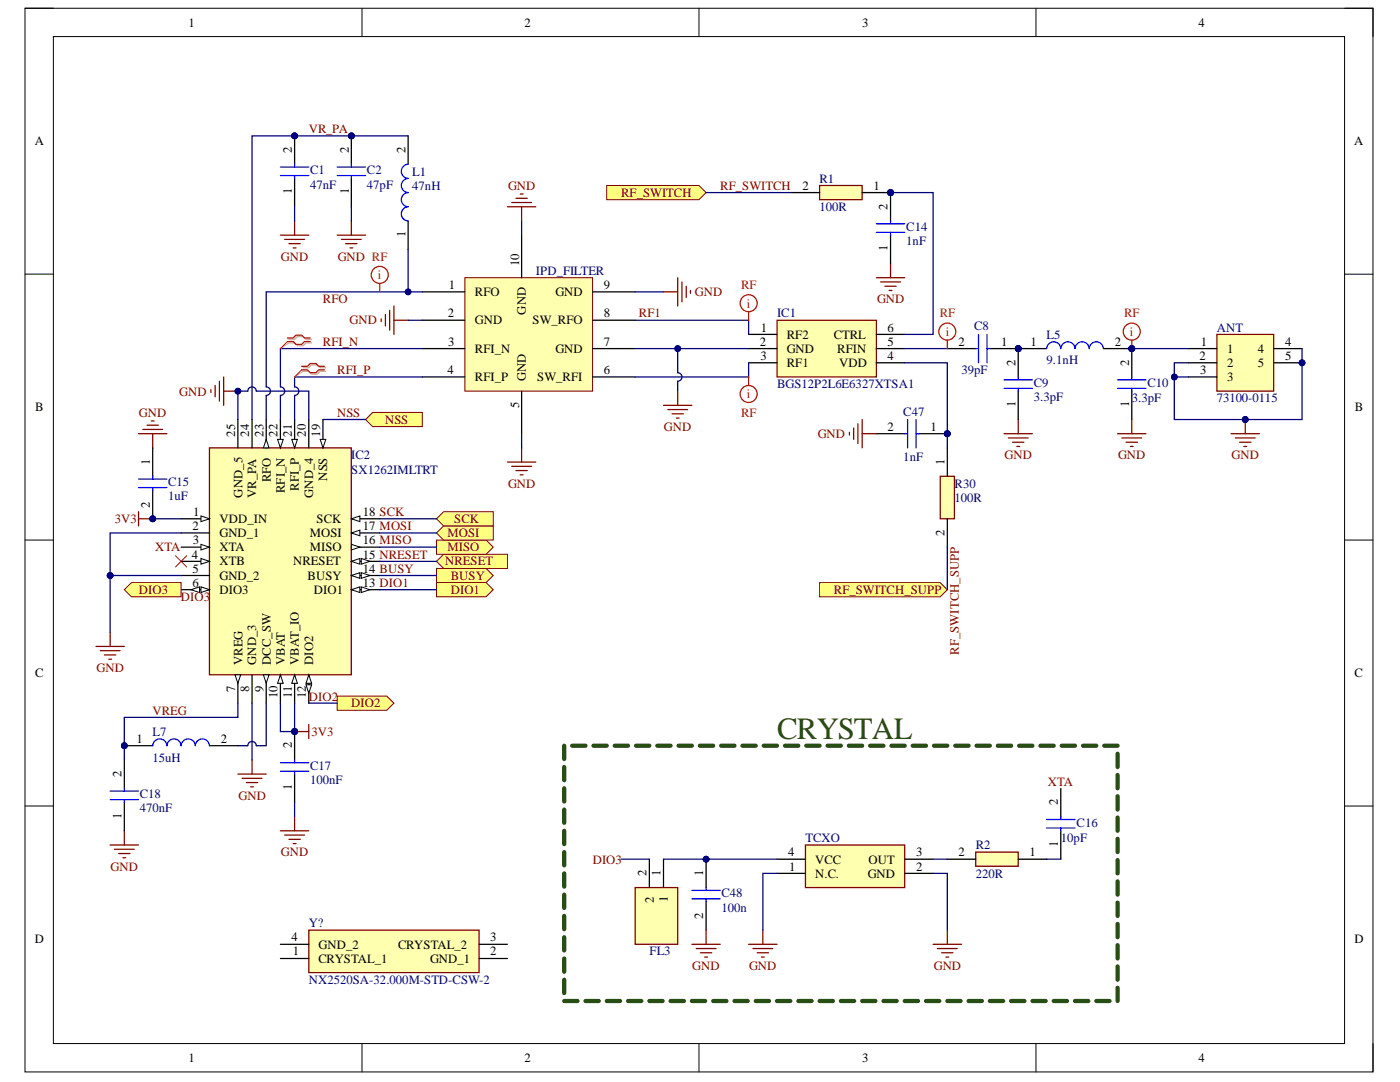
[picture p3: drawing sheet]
<svg xmlns="http://www.w3.org/2000/svg" width="279mm" height="216mm" viewBox="0 0 279 216" stroke-linecap="round" stroke-linejoin="round" font-family="sans-serif">
<defs><g id="words">
<text font-size="6.2" fill="#274e13" x="155.1" y="147.5">CRYSTAL</text>
<g font-size="2.5">
<text x="37.6" y="5.3">1</text>
<text x="104.7" y="5.3">2</text>
<text x="172.1" y="5.3">3</text>
<text x="239.2" y="5.3">4</text>
<text x="6.9" y="29">A</text>
<text x="270.2" y="29">A</text>
<text x="58.3" y="30.5" transform="rotate(-90 58.3 30.5)">2</text>
<text x="69.6" y="30.5" transform="rotate(-90 69.6 30.5)">2</text>
<text x="80.9" y="30.5" transform="rotate(-90 80.9 30.5)">2</text>
<text x="58.3" y="38.8" transform="rotate(-90 58.3 38.8)">1</text>
<text x="69.6" y="38.8" transform="rotate(-90 69.6 38.8)">1</text>
<text x="160.1" y="37.9">2</text>
<text x="174.4" y="37.9">1</text>
<text x="177.1" y="41.8" transform="rotate(-90 177.1 41.8)">2</text>
<text x="80.9" y="47.3" transform="rotate(-90 80.9 47.3)">1</text>
<text x="103.6" y="53.2" transform="rotate(-90 103.6 53.2)">10</text>
<text x="177.1" y="50.1" transform="rotate(-90 177.1 50.1)">1</text>
<text x="89.5" y="57.6">1</text>
<text x="94.8" y="59.1">RFO</text>
<text x="110.9" y="59.1">GND</text>
<text x="120.5" y="57.6">9</text>
<text x="89.4" y="63.3">2</text>
<text x="94.8" y="64.7">GND</text>
<text x="104.9" y="62.8" transform="rotate(-90 104.9 62.8)">GND</text>
<text x="106.3" y="64.7">SW_RFO</text>
<text x="120.5" y="63.3">8</text>
<text x="89.5" y="69">3</text>
<text x="94.8" y="70.4">RFI_N</text>
<text x="110.9" y="70.4">GND</text>
<text x="120.5" y="69">7</text>
<text x="151.6" y="69">2</text>
<text x="151.8" y="71.8">3</text>
<text x="151.9" y="66.2">1</text>
<text x="157" y="67.6">RF2</text>
<text x="157" y="70.4">GND</text>
<text x="166.4" y="67.6">CTRL</text>
<text x="167.1" y="70.4">RFIN</text>
<text x="177.1" y="71.8">4</text>
<text x="177.1" y="69">5</text>
<text x="177.1" y="66.2">6</text>
<text x="191.3" y="69">2</text>
<text x="199.8" y="69">1</text>
<text x="205.6" y="69">1</text>
<text x="222.5" y="69">2</text>
<text x="239.4" y="71.8">2</text>
<text x="239.6" y="69">1</text>
<text x="244.9" y="70.4">1</text>
<text x="251" y="70.4">4</text>
<text x="256.5" y="69">4</text>
<text x="256.5" y="71.8">5</text>
<text x="89.3" y="74.6">4</text>
<text x="94.8" y="76.1">RFI_P</text>
<text x="104.9" y="76.1" transform="rotate(-90 104.9 76.1)">GND</text>
<text x="107.2" y="76.1">SW_RFI</text>
<text x="120.5" y="74.6">6</text>
<text x="157" y="73.3">RF1</text>
<text x="167.5" y="73.3">VDD</text>
<text x="202.7" y="72.9" transform="rotate(-90 202.7 72.9)">2</text>
<text x="225.3" y="72.9" transform="rotate(-90 225.3 72.9)">2</text>
<text x="239.5" y="74.6">3</text>
<text x="244.9" y="73.3">2</text>
<text x="244.9" y="76.1">3</text>
<text x="251" y="73.3">5</text>
<text x="7" y="82.1">B</text>
<text x="103.6" y="81.4" transform="rotate(-90 103.6 81.4)">5</text>
<text x="202.7" y="81.3" transform="rotate(-90 202.7 81.3)">1</text>
<text x="225.3" y="81.3" transform="rotate(-90 225.3 81.3)">1</text>
<text x="270.4" y="82.1">B</text>
<text x="46.9" y="87.1" transform="rotate(-90 46.9 87.1)">25</text>
<text x="49.7" y="87.1" transform="rotate(-90 49.7 87.1)">24</text>
<text x="52.6" y="87.1" transform="rotate(-90 52.6 87.1)">23</text>
<text x="55.4" y="87.1" transform="rotate(-90 55.4 87.1)">22</text>
<text x="58.3" y="87.1" transform="rotate(-90 58.3 87.1)">21</text>
<text x="61" y="87.1" transform="rotate(-90 61 87.1)">20</text>
<text x="63.9" y="87.1" transform="rotate(-90 63.9 87.1)">19</text>
<text x="177.1" y="86">2</text>
<text x="185.7" y="86">1</text>
<text x="29.9" y="92.8" transform="rotate(-90 29.9 92.8)">1</text>
<text x="65.3" y="95.9" transform="rotate(-90 65.3 95.9)">NSS</text>
<text x="188.5" y="92.8" transform="rotate(-90 188.5 92.8)">1</text>
<text x="29.9" y="101.3" transform="rotate(-90 29.9 101.3)">2</text>
<text x="48.4" y="99.3" transform="rotate(-90 48.4 99.3)">GND_5</text>
<text x="51.2" y="99.4" transform="rotate(-90 51.2 99.4)">VR_PA</text>
<text x="54" y="96.3" transform="rotate(-90 54 96.3)">RFO</text>
<text x="56.8" y="98.4" transform="rotate(-90 56.8 98.4)">RFI_N</text>
<text x="59.6" y="98" transform="rotate(-90 59.6 98)">RFI_P</text>
<text x="62.5" y="99.4" transform="rotate(-90 62.5 99.4)">GND_4</text>
<text x="38.4" y="105.8">2</text>
<text x="38.6" y="102.9">1</text>
<text x="43.8" y="104.4">VDD_IN</text>
<text x="43.8" y="107.2">GND_1</text>
<text x="61.8" y="107.2">MOSI</text>
<text x="63.2" y="104.4">SCK</text>
<text x="72.4" y="102.9">18 SCK</text>
<text x="72.4" y="105.8">17 MOSI</text>
<text x="188.5" y="107" transform="rotate(-90 188.5 107)">2</text>
<text x="38.3" y="111.5">4</text>
<text x="38.5" y="108.6">3</text>
<text x="43.8" y="110">XTA</text>
<text x="43.8" y="112.8">XTB</text>
<text x="58.5" y="112.8">NRESET</text>
<text x="61.8" y="110">MISO</text>
<text x="72.4" y="108.6">16 MISO</text>
<text x="72.4" y="111.5">15 NRESET</text>
<text x="38.4" y="114.3">5</text>
<text x="38.4" y="117.1">6</text>
<text x="43.8" y="115.7">GND_2</text>
<text x="43.8" y="118.5">DIO3</text>
<text x="61.4" y="115.7">BUSY</text>
<text x="62.7" y="118.5">DIO1</text>
<text x="72.4" y="114.3">14 BUSY</text>
<text x="72.4" y="117.1">13 DIO1</text>
<text x="7" y="135.1">C</text>
<text x="48.4" y="132.7" transform="rotate(-90 48.4 132.7)">VREG</text>
<text x="51.2" y="132.7" transform="rotate(-90 51.2 132.7)">GND_3</text>
<text x="54" y="132.7" transform="rotate(-90 54 132.7)">DCC_SW</text>
<text x="56.8" y="132.7" transform="rotate(-90 56.8 132.7)">VBAT</text>
<text x="59.6" y="132.7" transform="rotate(-90 59.6 132.7)">VBAT_IO</text>
<text x="62.5" y="132.7" transform="rotate(-90 62.5 132.7)">DIO2</text>
<text x="270.3" y="135.1">C</text>
<text x="46.9" y="138.1" transform="rotate(-90 46.9 138.1)">7</text>
<text x="49.7" y="138" transform="rotate(-90 49.7 138)">8</text>
<text x="52.6" y="138.1" transform="rotate(-90 52.6 138.1)">9</text>
<text x="55.4" y="139.4" transform="rotate(-90 55.4 139.4)">10</text>
<text x="58.3" y="139.2" transform="rotate(-90 58.3 139.2)">11</text>
<text x="61" y="139.4" transform="rotate(-90 61 139.4)">12</text>
<text x="27.2" y="148.2">1</text>
<text x="44.1" y="148.2">2</text>
<text x="58.3" y="149.3" transform="rotate(-90 58.3 149.3)">2</text>
<text x="24.3" y="155" transform="rotate(-90 24.3 155)">2</text>
<text x="58.3" y="157.7" transform="rotate(-90 58.3 157.7)">1</text>
<text x="211.1" y="160.7" transform="rotate(-90 211.1 160.7)">2</text>
<text x="24.3" y="163.4" transform="rotate(-90 24.3 163.4)">1</text>
<text x="157.3" y="170.9">4</text>
<text x="157.5" y="173.8">1</text>
<text x="162.7" y="172.3">VCC</text>
<text x="173.3" y="172.3">OUT</text>
<text x="182.8" y="173.8">2</text>
<text x="182.8" y="170.9">3</text>
<text x="191.3" y="170.9">2</text>
<text x="205.5" y="170.9">1</text>
<text x="211.1" y="169" transform="rotate(-90 211.1 169)">1</text>
<text x="129" y="174.9" transform="rotate(-90 129 174.9)">2</text>
<text x="131.8" y="174.9" transform="rotate(-90 131.8 174.9)">1</text>
<text x="140.4" y="174.9" transform="rotate(-90 140.4 174.9)">1</text>
<text x="162.7" y="175.1">N.C.</text>
<text x="173.2" y="175.1">GND</text>
<text x="130.5" y="180.3" transform="rotate(-90 130.5 180.3)">2</text>
<text x="133.3" y="180" transform="rotate(-90 133.3 180)">1</text>
<text x="140.4" y="183.4" transform="rotate(-90 140.4 183.4)">2</text>
<text x="6.9" y="188.2">D</text>
<text x="58.2" y="187.9">4</text>
<text x="58.4" y="190.7">1</text>
<text x="63.6" y="189.3">GND_2</text>
<text x="79.5" y="189.3">CRYSTAL_2</text>
<text x="97.8" y="190.7">2</text>
<text x="97.8" y="187.9">3</text>
<text x="270.3" y="188.2">D</text>
<text x="63.6" y="192.1">CRYSTAL_1</text>
<text x="85.8" y="192.1">GND_1</text>
<text x="37.6" y="211.9">1</text>
<text x="104.7" y="211.9">2</text>
<text x="172.1" y="211.9">3</text>
<text x="239.2" y="211.9">4</text>
</g>
<g font-size="2.5" fill="#800000">
<text x="61.6" y="26.5">VR_PA</text>
<text x="101.4" y="37.9">GND</text>
<text x="124" y="39.3">RF_SWITCH</text>
<text x="143.7" y="37.9">RF_SWITCH</text>
<text x="56.1" y="52">GND</text>
<text x="67.4" y="52">GND RF</text>
<text x="138.7" y="59.1">GND</text>
<text x="64.4" y="60.5">RFO</text>
<text x="69.8" y="64.7">GND</text>
<text x="127.5" y="63.3">RF1</text>
<text x="175" y="60.5">GND</text>
<text x="64.4" y="69">RFI_N</text>
<text x="67.3" y="74.6">RFI_P</text>
<text x="27.7" y="83.2">GND</text>
<text x="35.8" y="78.9">GND</text>
<text x="67.3" y="83.2">NSS</text>
<text x="76.9" y="84.6">NSS</text>
<text x="132.5" y="86">GND</text>
<text x="163.2" y="87.4">GND</text>
<text x="200.5" y="91.6">GND</text>
<text x="223.1" y="91.6">GND</text>
<text x="245.8" y="91.6">GND</text>
<text x="101.4" y="97.3">GND</text>
<text x="22.9" y="104.4">3V3</text>
<text x="89.3" y="107.2">MOSI</text>
<text x="90.6" y="104.4">SCK</text>
<text x="30.9" y="110">XTA</text>
<text x="88.9" y="112.8">NRESET</text>
<text x="89.3" y="110">MISO</text>
<text x="27.7" y="118.5">DIO3</text>
<text x="36.1" y="119.9">DIO3</text>
<text x="90" y="115.7">BUSY</text>
<text x="90" y="118.5">DIO1</text>
<text x="166.4" y="118.5">RF_SWITCH_SUPP</text>
<text x="191.4" y="130.7" transform="rotate(-90 191.4 130.7)">RF_SWITCH_SUPP</text>
<text x="19.3" y="134.1">GND</text>
<text x="30.4" y="142.6">VREG</text>
<text x="61.6" y="139.8">DIO2</text>
<text x="70.1" y="141.1">DIO2</text>
<text x="62.1" y="146.8">3V3</text>
<text x="47.6" y="159.6">GND</text>
<text x="209.1" y="156.8">XTA</text>
<text x="22.1" y="173.8">GND</text>
<text x="56.1" y="170.9">GND</text>
<text x="118.3" y="172.3">DIO3</text>
<text x="138.2" y="193.5">GND</text>
<text x="149.5" y="193.5">GND</text>
<text x="186.4" y="193.5">GND</text>
</g>
<g font-size="2.5" fill="#000080">
<text x="61.9" y="34.7">C1</text>
<text x="73.2" y="34.7">C2</text>
<text x="82.3" y="35.1">L1</text>
<text x="61.9" y="37.6">47nF</text>
<text x="73.2" y="37.6">47pF</text>
<text x="82.3" y="37.9">47nH</text>
<text x="163.5" y="36.4">R1</text>
<text x="163.5" y="42.1">100R</text>
<text x="180.9" y="46.1">C14</text>
<text x="180.9" y="48.9">1nF</text>
<text x="107" y="54.9">IPD_FILTER</text>
<text x="155.1" y="63.3">IC1</text>
<text x="194.4" y="65.9">C8</text>
<text x="208.9" y="67.6">L5</text>
<text x="242.8" y="66.2">ANT</text>
<text x="155.1" y="77.5">BGS12P2L6E6327XTSA1</text>
<text x="191.9" y="74.6">39pF</text>
<text x="206.3" y="77.2">C9</text>
<text x="208.9" y="72.7">9.1nH</text>
<text x="229" y="77.2">C10</text>
<text x="180.3" y="82.9">C47</text>
<text x="206.3" y="80">3.3pF</text>
<text x="225.8" y="80.3">3.3pF</text>
<text x="242.8" y="80.3">73100-0115</text>
<text x="70.1" y="91.6">IC2</text>
<text x="70.1" y="94.5">SX1262IMLTRT</text>
<text x="180.3" y="92">1nF</text>
<text x="33.6" y="97">C15</text>
<text x="33.6" y="99.8">1uF</text>
<text x="190.5" y="97.3">R30</text>
<text x="190.5" y="100.1">100R</text>
<text x="30.4" y="146.9">L7</text>
<text x="30.4" y="152">15uH</text>
<text x="61.9" y="153.6">C17</text>
<text x="27.9" y="159.3">C18</text>
<text x="61.9" y="156.4">100nF</text>
<text x="27.9" y="162.1">470nF</text>
<text x="214.9" y="165">C16</text>
<text x="160.7" y="168.1">TCXO</text>
<text x="194.7" y="169.4">R2</text>
<text x="211.7" y="168.1">10pF</text>
<text x="144" y="179.1">C48</text>
<text x="194.7" y="175.1">220R</text>
<text x="61.6" y="185">Y?</text>
<text x="144" y="181.9">100n</text>
<text x="129.6" y="190.7">FL3</text>
<text x="61.6" y="196.3">NX2520SA-32.000M-STD-CSW-2</text>
</g>
<g font-size="2.5" fill="#f00">
<text x="75.4" y="55.7">i</text>
<text x="147.9" y="57.6">RF</text>
<text x="149.1" y="61.4">i</text>
<text x="187.5" y="63.3">RF</text>
<text x="224.3" y="63.3">RF</text>
<text x="188.7" y="67">i</text>
<text x="225.5" y="67">i</text>
<text x="147.9" y="83.2">RF</text>
<text x="149.1" y="79.4">i</text>
</g>
</g></defs>
<path d="M5 1.6h269v212.3h-269z" fill="none" stroke="#000" stroke-width=".2"/>
<path d="M10.7 7.3h257.6v200.9h-257.6z" fill-rule="evenodd" fill="#fff"/>
<g fill="none" stroke="#000" stroke-width=".2">
<path d="M5 1.6h5.7M10.7 7.3h257.6v200.9h-257.6zM72.2 1.6v5.7M139.5 1.6v5.7M206.8 1.6v5.7M268.3 1.6h5.7v5.7M5 54.7h5.7M268.3 54.7h5.7M5 107.8h5.7M268.3 107.8h5.7M5 160.8h5.7M268.3 160.8h5.7"/>
<path d="M72.2 208.2v5.7M139.5 208.2v5.7M206.8 208.2v5.7M274 208.2v5.7"/>
</g>
<g fill="none" stroke="#800000" stroke-width=".25">
<path d="M42.1 77.8v.5M42.9 76.9v2.3M43.8 76.1v3.9M44.6 75.2v5.7M44.6 78.1h2.9M19.2 129h5.6M20 129.8h4M20.8 130.7h2.3M21.7 131.5h.6M22 126.2v2.8M47.5 154.5h5.6M48.3 155.3h4"/>
<path d="M49.2 156.2h2.2M50 157h.6M50.3 151.6v2.9"/>
</g>
<circle cx="47.5" cy="78.1" r=".57" fill="#000080"/>
<circle cx="47.5" cy="78.1" r=".57" fill="none" stroke="#000080" stroke-width=".2"/>
<g fill="none" stroke="#800000" stroke-width=".25">
<path d="M56 46.9h5.6M56.8 47.8h4M57.7 48.6h2.2M58.5 49.5h.6M58.8 44.1v2.8M67.3 46.9h5.7M68.1 47.8h4M69 48.6h2.3M69.8 49.5h.6M70.1 44.1v2.8M174.9 55.4h5.7M175.8 56.3h3.9"/>
<path d="M176.6 57.1h2.3M177.4 58h.6M177.7 52.6v2.8M27.6 86.5h5.7M28.5 85.7h4M29.3 84.8h2.3M30.2 84h.6M30.5 86.5v2.9M200.4 86.5h5.6M201.2 87.4h4M202.1 88.2h2.2M202.9 89.1h.6"/>
<path d="M203.2 83.7v2.8M22 168.6h5.6M22.8 169.5h4M23.7 170.3h2.2M24.5 171.2h.6M24.8 165.8v2.8M56 165.8h5.6M56.8 166.6h4M57.7 167.5h2.2M58.5 168.3h.6M58.8 162.9v2.9M149.4 188.4h5.7"/>
<path d="M150.3 189.3h3.9M151.1 190.1h2.3M152 191h.5M152.2 185.6v2.8M186.2 188.4h5.7M187.1 189.3h3.9M187.9 190.1h2.3M188.8 191h.5M189.1 185.6v2.8"/>
</g>
<path d="M35 110.9l2.3 2.2M37.3 110.9l-2.3 2.2" fill="none" stroke="#f00" stroke-width=".2"/>
<circle cx="30.5" cy="103.5" r=".57" fill="#000080"/>
<circle cx="30.5" cy="103.5" r=".57" fill="none" stroke="#000080" stroke-width=".2"/>
<path d="M30.5 89.4v5.6M30.5 97.9v5.6" fill="none" stroke="#000" stroke-width=".25"/>
<circle cx="30.5" cy="103.5" r=".57" fill="#000080"/>
<circle cx="30.5" cy="103.5" r=".57" fill="none" stroke="#000080" stroke-width=".2"/>
<path d="M27.6 95.6h5.7M27.6 97.3h5.7M30.5 95v.6M30.5 97.3v.6" fill="none" stroke="#00f" stroke-width=".25"/>
<path d="M194.7 170h8.5v2.9h-8.5z" fill-rule="evenodd" fill="#ffffb0"/>
<path d="M194.7 170h8.5v2.9h-8.5z" fill="none" stroke="#800000" stroke-width=".25"/>
<path d="M189.1 171.4h5.6M203.2 171.4h5.7" fill="none" stroke="#000" stroke-width=".25"/>
<circle cx="177.7" cy="38.4" r=".57" fill="#000080"/>
<circle cx="177.7" cy="38.4" r=".57" fill="none" stroke="#000080" stroke-width=".2"/>
<path d="M163.6 37h8.5v2.8h-8.5z" fill-rule="evenodd" fill="#ffffb0"/>
<path d="M163.6 37h8.5v2.8h-8.5z" fill="none" stroke="#800000" stroke-width=".25"/>
<path d="M172.1 38.4h5.6" fill="none" stroke="#000" stroke-width=".25"/>
<circle cx="177.7" cy="38.4" r=".57" fill="#000080"/>
<circle cx="177.7" cy="38.4" r=".57" fill="none" stroke="#000080" stroke-width=".2"/>
<path d="M157.9 38.4h5.7M211.7 157.3v5.6M211.7 165.8v5.6" fill="none" stroke="#000" stroke-width=".25"/>
<path d="M208.9 165.2h5.6M208.9 163.5h5.6M211.7 162.9v.6M211.7 165.2v.6" fill="none" stroke="#00f" stroke-width=".25"/>
<circle cx="58.8" cy="146" r=".57" fill="#000080"/>
<circle cx="58.8" cy="146" r=".57" fill="none" stroke="#000080" stroke-width=".2"/>
<path d="M58.8 146v5.6M58.8 154.5v5.6" fill="none" stroke="#000" stroke-width=".25"/>
<circle cx="58.8" cy="146" r=".57" fill="#000080"/>
<circle cx="58.8" cy="146" r=".57" fill="none" stroke="#000080" stroke-width=".2"/>
<path d="M22 159.6h5.6M22 157.9h5.6M24.8 157.3v.6M24.8 159.6v.5M56 153.9h5.6M56 152.2h5.6M58.8 151.6v.6M58.8 153.9v.6" fill="none" stroke="#00f" stroke-width=".25"/>
<path d="M24.8 151.6v5.7M24.8 160.1v5.7" fill="none" stroke="#000" stroke-width=".25"/>
<path d="M41.8 89.4h28.3v45.2h-28.3z" fill-rule="evenodd" fill="#ffffb0"/>
<path d="M41.8 89.4h28.3v45.2h-28.3z" fill="none" stroke="#800000" stroke-width=".25"/>
<path d="M36.1 103.5h5.7" fill="none" stroke="#000" stroke-width=".25"/>
<path d="M40.1 103l1.7 .5-1.7 .6z" fill="#f8fcff"/>
<path d="M40.1 103l1.7 .5-1.7 .6z" fill="none" stroke="#000" stroke-width=".2"/>
<path d="M36.1 106.3h5.7M36.1 109.2h5.7" fill="none" stroke="#000" stroke-width=".25"/>
<path d="M40.1 108.6l1.7 .6-1.7 .5z" fill="#f8fcff"/>
<path d="M40.1 108.6l1.7 .6-1.7 .5z" fill="none" stroke="#000" stroke-width=".2"/>
<path d="M36.1 112h5.7" fill="none" stroke="#000" stroke-width=".25"/>
<path d="M40.1 111.4l1.7 .6-1.7 .6z" fill="#f8fcff"/>
<path d="M40.1 111.4l1.7 .6-1.7 .6z" fill="none" stroke="#000" stroke-width=".2"/>
<path d="M36.1 114.8h5.7M36.1 117.7h5.7" fill="none" stroke="#000" stroke-width=".25"/>
<path d="M40.1 117.1l1.7 .6-1.7 .5z" fill="#f8fcff"/>
<path d="M40.1 117.1l1.7 .6-1.7 .5z" fill="none" stroke="#000" stroke-width=".2"/>
<path d="M38.1 117.7l1.7-.6v1.1z" fill="#f8fcff"/>
<path d="M38.1 117.7l1.7-.6v1.1z" fill="none" stroke="#000" stroke-width=".2"/>
<path d="M47.5 134.6v5.7" fill="none" stroke="#000" stroke-width=".25"/>
<path d="M46.9 134.6h1.1l-.5 1.7z" fill="#f8fcff"/>
<path d="M46.9 134.6h1.1l-.5 1.7z" fill="none" stroke="#000" stroke-width=".2"/>
<path d="M50.3 134.6v5.7M53.1 134.6v5.7" fill="none" stroke="#000" stroke-width=".25"/>
<path d="M52.6 134.6h1.1l-.6 1.7z" fill="#f8fcff"/>
<path d="M52.6 134.6h1.1l-.6 1.7z" fill="none" stroke="#000" stroke-width=".2"/>
<path d="M56 134.6v5.7" fill="none" stroke="#000" stroke-width=".25"/>
<path d="M56 134.6l.5 1.7h-1.1z" fill="#f8fcff"/>
<path d="M56 134.6l.5 1.7h-1.1z" fill="none" stroke="#000" stroke-width=".2"/>
<path d="M58.8 134.6v5.7" fill="none" stroke="#000" stroke-width=".25"/>
<path d="M58.8 134.6l.6 1.7h-1.2z" fill="#f8fcff"/>
<path d="M58.8 134.6l.6 1.7h-1.2z" fill="none" stroke="#000" stroke-width=".2"/>
<path d="M61.6 134.6v5.7" fill="none" stroke="#000" stroke-width=".25"/>
<path d="M61.6 134.6l.6 1.7h-1.1z" fill="#f8fcff"/>
<path d="M61.6 134.6l.6 1.7h-1.1z" fill="none" stroke="#000" stroke-width=".2"/>
<path d="M61.1 136.6h1.1l-.6 1.7z" fill="#f8fcff"/>
<path d="M61.1 136.6h1.1l-.6 1.7z" fill="none" stroke="#000" stroke-width=".2"/>
<path d="M70.1 103.5h5.7" fill="none" stroke="#000" stroke-width=".25"/>
<path d="M70.1 103.5l1.7-.5v1.1z" fill="#f8fcff"/>
<path d="M70.1 103.5l1.7-.5v1.1z" fill="none" stroke="#000" stroke-width=".2"/>
<path d="M70.1 106.3h5.7" fill="none" stroke="#000" stroke-width=".25"/>
<path d="M70.1 106.3l1.7-.5v1.1z" fill="#f8fcff"/>
<path d="M70.1 106.3l1.7-.5v1.1z" fill="none" stroke="#000" stroke-width=".2"/>
<path d="M70.1 109.2h5.7" fill="none" stroke="#000" stroke-width=".25"/>
<path d="M70.1 108.6l1.7 .6-1.7 .5z" fill="#f8fcff"/>
<path d="M70.1 108.6l1.7 .6-1.7 .5z" fill="none" stroke="#000" stroke-width=".2"/>
<path d="M70.1 112h5.7" fill="none" stroke="#000" stroke-width=".25"/>
<path d="M70.1 112l1.7-.6v1.2z" fill="#f8fcff"/>
<path d="M70.1 112l1.7-.6v1.2z" fill="none" stroke="#000" stroke-width=".2"/>
<path d="M72.1 111.4l1.7 .6-1.7 .6z" fill="#f8fcff"/>
<path d="M72.1 111.4l1.7 .6-1.7 .6z" fill="none" stroke="#000" stroke-width=".2"/>
<path d="M70.1 114.8h5.7" fill="none" stroke="#000" stroke-width=".25"/>
<path d="M70.1 114.8l1.7-.5v1.1z" fill="#f8fcff"/>
<path d="M70.1 114.8l1.7-.5v1.1z" fill="none" stroke="#000" stroke-width=".2"/>
<path d="M72.1 114.3l1.7 .5-1.7 .6z" fill="#f8fcff"/>
<path d="M72.1 114.3l1.7 .5-1.7 .6z" fill="none" stroke="#000" stroke-width=".2"/>
<path d="M70.1 117.7h5.7" fill="none" stroke="#000" stroke-width=".25"/>
<path d="M70.1 117.7l1.7-.6v1.1z" fill="#f8fcff"/>
<path d="M70.1 117.7l1.7-.6v1.1z" fill="none" stroke="#000" stroke-width=".2"/>
<path d="M72.1 117.1l1.7 .6-1.7 .5z" fill="#f8fcff"/>
<path d="M72.1 117.1l1.7 .6-1.7 .5z" fill="none" stroke="#000" stroke-width=".2"/>
<path d="M47.5 83.7v5.7M50.3 83.7v5.7M53.1 83.7v5.7" fill="none" stroke="#000" stroke-width=".25"/>
<path d="M53.1 87.7l.6 1.7h-1.1z" fill="#f8fcff"/>
<path d="M53.1 87.7l.6 1.7h-1.1z" fill="none" stroke="#000" stroke-width=".2"/>
<path d="M56 83.7v5.7" fill="none" stroke="#000" stroke-width=".25"/>
<path d="M55.4 87.7h1.1l-.5 1.7z" fill="#f8fcff"/>
<path d="M55.4 87.7h1.1l-.5 1.7z" fill="none" stroke="#000" stroke-width=".2"/>
<path d="M58.8 83.7v5.7" fill="none" stroke="#000" stroke-width=".25"/>
<path d="M58.2 87.7h1.2l-.6 1.7z" fill="#f8fcff"/>
<path d="M58.2 87.7h1.2l-.6 1.7z" fill="none" stroke="#000" stroke-width=".2"/>
<path d="M61.6 83.7v5.7M64.5 83.7v5.7" fill="none" stroke="#000" stroke-width=".25"/>
<path d="M63.9 87.7h1.1l-.5 1.7z" fill="#f8fcff"/>
<path d="M63.9 87.7h1.1l-.5 1.7z" fill="none" stroke="#000" stroke-width=".2"/>
<path d="M160.7 168.6h19.9v8.5h-19.9z" fill-rule="evenodd" fill="#ffffb0"/>
<path d="M160.7 168.6h19.9v8.5h-19.9z" fill="none" stroke="#800000" stroke-width=".25"/>
<path d="M81.4 27.1v5.7M81.4 44.1v5.7M155.1 171.4h5.6M155.1 174.3h5.6M180.6 174.3h5.6M180.6 171.4h5.6" fill="none" stroke="#000" stroke-width=".25"/>
<path d="M81.4 35.6a1.41 1.41 0 0 0-1.3 1.4 1.41 1.41 0 0 0 1.3 1.4 1.42 1.42 0 0 0-1.3 1.4 1.42 1.42 0 0 0 1.3 1.5 1.42 1.42 0 0 0-1.3 1.4 1.42 1.42 0 0 0 1.3 1.4M81.4 32.8a1.41 1.41 0 0 0-1.3 1.4 1.41 1.41 0 0 0 1.3 1.4" fill="none" stroke="#00f" stroke-width=".25"/>
<circle cx="203.2" cy="69.6" r=".56" fill="#000080"/>
<circle cx="203.2" cy="69.6" r=".56" fill="none" stroke="#000080" stroke-width=".2"/>
<circle cx="225.9" cy="69.6" r=".57" fill="#000080"/>
<circle cx="225.9" cy="69.6" r=".57" fill="none" stroke="#000080" stroke-width=".2"/>
<path d="M203.2 69.6h5.7" fill="none" stroke="#000" stroke-width=".25"/>
<circle cx="203.2" cy="69.6" r=".56" fill="#000080"/>
<circle cx="203.2" cy="69.6" r=".56" fill="none" stroke="#000080" stroke-width=".2"/>
<path d="M220.2 69.6h5.7" fill="none" stroke="#000" stroke-width=".25"/>
<circle cx="225.9" cy="69.6" r=".57" fill="#000080"/>
<circle cx="225.9" cy="69.6" r=".57" fill="none" stroke="#000080" stroke-width=".2"/>
<path d="M208.9 69.6a1.42 1.42 0 0 1 1.4-1.4 1.42 1.42 0 0 1 1.4 1.4 1.42 1.42 0 0 1 1.4-1.4 1.42 1.42 0 0 1 1.4 1.4 1.42 1.42 0 0 1 1.5-1.4 1.42 1.42 0 0 1 1.4 1.4 1.42 1.42 0 0 1 1.4-1.4 1.42 1.42 0 0 1 1.4 1.4" fill="none" stroke="#00f" stroke-width=".25"/>
<circle cx="24.8" cy="148.8" r=".57" fill="#000080"/>
<circle cx="24.8" cy="148.8" r=".57" fill="none" stroke="#000080" stroke-width=".2"/>
<path d="M24.8 148.8h5.7" fill="none" stroke="#000" stroke-width=".25"/>
<circle cx="24.8" cy="148.8" r=".57" fill="#000080"/>
<circle cx="24.8" cy="148.8" r=".57" fill="none" stroke="#000080" stroke-width=".2"/>
<path d="M41.8 148.8h5.7" fill="none" stroke="#000" stroke-width=".25"/>
<path d="M30.5 148.8a1.41 1.41 0 0 1 1.4-1.4 1.41 1.41 0 0 1 1.4 1.4 1.42 1.42 0 0 1 1.4-1.4 1.42 1.42 0 0 1 1.4 1.4 1.42 1.42 0 0 1 1.5-1.4 1.42 1.42 0 0 1 1.4 1.4 1.42 1.42 0 0 1 1.4-1.4 1.42 1.42 0 0 1 1.4 1.4" fill="none" stroke="#00f" stroke-width=".25"/>
<circle cx="177.7" cy="38.4" r=".57" fill="#000080"/>
<circle cx="177.7" cy="38.4" r=".57" fill="none" stroke="#000080" stroke-width=".2"/>
<path d="M177.7 38.4v5.7M177.7 46.9v5.7" fill="none" stroke="#000" stroke-width=".25"/>
<circle cx="177.7" cy="38.4" r=".57" fill="#000080"/>
<circle cx="177.7" cy="38.4" r=".57" fill="none" stroke="#000080" stroke-width=".2"/>
<path d="M174.9 46.4h5.7M174.9 44.7h5.7M177.7 44.1v.6M177.7 46.4v.5" fill="none" stroke="#00f" stroke-width=".25"/>
<circle cx="203.2" cy="69.6" r=".56" fill="#000080"/>
<circle cx="203.2" cy="69.6" r=".56" fill="none" stroke="#000080" stroke-width=".2"/>
<path d="M197.5 69.6h5.7" fill="none" stroke="#000" stroke-width=".25"/>
<circle cx="203.2" cy="69.6" r=".56" fill="#000080"/>
<circle cx="203.2" cy="69.6" r=".56" fill="none" stroke="#000080" stroke-width=".2"/>
<path d="M189.1 69.6h5.6" fill="none" stroke="#000" stroke-width=".25"/>
<path d="M194.7 69.6h.6M195.3 66.7v5.7M197 66.7v5.7M197 69.6h.5" fill="none" stroke="#00f" stroke-width=".25"/>
<circle cx="203.2" cy="69.6" r=".56" fill="#000080"/>
<circle cx="203.2" cy="69.6" r=".56" fill="none" stroke="#000080" stroke-width=".2"/>
<path d="M203.2 69.6v5.6M203.2 78.1v5.6" fill="none" stroke="#000" stroke-width=".25"/>
<circle cx="203.2" cy="69.6" r=".56" fill="#000080"/>
<circle cx="203.2" cy="69.6" r=".56" fill="none" stroke="#000080" stroke-width=".2"/>
<path d="M200.4 77.5h5.6M200.4 75.8h5.6M203.2 75.2v.6M203.2 77.5v.6" fill="none" stroke="#00f" stroke-width=".25"/>
<circle cx="225.9" cy="69.6" r=".57" fill="#000080"/>
<circle cx="225.9" cy="69.6" r=".57" fill="none" stroke="#000080" stroke-width=".2"/>
<path d="M225.9 69.6v5.6M225.9 78.1v5.6" fill="none" stroke="#000" stroke-width=".25"/>
<circle cx="225.9" cy="69.6" r=".57" fill="#000080"/>
<circle cx="225.9" cy="69.6" r=".57" fill="none" stroke="#000080" stroke-width=".2"/>
<path d="M223 77.5h5.7M223 75.8h5.7M225.9 75.2v.6M225.9 77.5v.6" fill="none" stroke="#00f" stroke-width=".25"/>
<circle cx="58.8" cy="27.1" r=".57" fill="#000080"/>
<circle cx="58.8" cy="27.1" r=".57" fill="none" stroke="#000080" stroke-width=".2"/>
<path d="M58.8 27.1v5.7M58.8 35.6v5.7" fill="none" stroke="#000" stroke-width=".25"/>
<circle cx="58.8" cy="27.1" r=".57" fill="#000080"/>
<circle cx="58.8" cy="27.1" r=".57" fill="none" stroke="#000080" stroke-width=".2"/>
<path d="M56 35h5.6M56 33.3h5.6M58.8 32.8v.5M58.8 35v.6" fill="none" stroke="#00f" stroke-width=".25"/>
<circle cx="70.1" cy="27.1" r=".57" fill="#000080"/>
<circle cx="70.1" cy="27.1" r=".57" fill="none" stroke="#000080" stroke-width=".2"/>
<path d="M70.1 27.1v5.7M70.1 35.6v5.7" fill="none" stroke="#000" stroke-width=".25"/>
<circle cx="70.1" cy="27.1" r=".57" fill="#000080"/>
<circle cx="70.1" cy="27.1" r=".57" fill="none" stroke="#000080" stroke-width=".2"/>
<path d="M67.3 35h5.7M67.3 33.3h5.7M70.1 32.8v.5M70.1 35v.6" fill="none" stroke="#00f" stroke-width=".25"/>
<path d="M155.1 63.9h19.8v11.3h-19.8z" fill-rule="evenodd" fill="#ffffb0"/>
<path d="M155.1 63.9h19.8v11.3h-19.8z" fill="none" stroke="#800000" stroke-width=".25"/>
<path d="M149.4 66.7h5.7M149.4 69.6h5.7M149.4 72.4h5.7M174.9 66.7h5.7M174.9 69.6h5.7M174.9 72.4h5.7" fill="none" stroke="#000" stroke-width=".25"/>
<path d="M121.1 37h18.4l1.4 1.4-1.4 1.4h-18.4z" fill-rule="evenodd" fill="#ffff80"/>
<path d="M121.1 37h18.4l1.4 1.4-1.4 1.4h-18.4z" fill="none" stroke="#800000" stroke-width=".2"/>
<path d="M163.6 116.3h24l1.5 1.4-1.5 1.4h-24z" fill-rule="evenodd" fill="#ffff80"/>
<path d="M163.6 116.3h24l1.5 1.4-1.5 1.4h-24z" fill="none" stroke="#800000" stroke-width=".2"/>
<path d="M87.1 113.4h9.9l1.4 1.4-1.4 1.5h-9.9z" fill-rule="evenodd" fill="#ffff80"/>
<path d="M87.1 113.4h9.9l1.4 1.4-1.4 1.5h-9.9z" fill="none" stroke="#800000" stroke-width=".2"/>
<path d="M87.1 116.3h9.9l1.4 1.4-1.4 1.4h-9.9z" fill-rule="evenodd" fill="#ffff80"/>
<path d="M87.1 116.3h9.9l1.4 1.4-1.4 1.4h-9.9z" fill="none" stroke="#800000" stroke-width=".2"/>
<path d="M67.3 138.9h9.9l1.4 1.4-1.4 1.4h-9.9z" fill-rule="evenodd" fill="#ffff80"/>
<path d="M67.3 138.9h9.9l1.4 1.4-1.4 1.4h-9.9z" fill="none" stroke="#800000" stroke-width=".2"/>
<path d="M24.8 117.7l1.4-1.4h9.9v2.8h-9.9z" fill-rule="evenodd" fill="#ffff80"/>
<path d="M24.8 117.7l1.4-1.4h9.9v2.8h-9.9z" fill="none" stroke="#800000" stroke-width=".2"/>
<path d="M87.1 112l1.4-1.4h12.8v2.8h-12.8z" fill-rule="evenodd" fill="#ffff80"/>
<path d="M87.1 112l1.4-1.4h12.8v2.8h-12.8z" fill="none" stroke="#800000" stroke-width=".2"/>
<path d="M87.1 107.8h9.9l1.4 1.4-1.4 1.4h-9.9z" fill-rule="evenodd" fill="#ffff80"/>
<path d="M87.1 107.8h9.9l1.4 1.4-1.4 1.4h-9.9z" fill="none" stroke="#800000" stroke-width=".2"/>
<path d="M87.1 106.3l1.4-1.4h9.9v2.9h-9.9z" fill-rule="evenodd" fill="#ffff80"/>
<path d="M87.1 106.3l1.4-1.4h9.9v2.9h-9.9z" fill="none" stroke="#800000" stroke-width=".2"/>
<path d="M87.1 103.5l1.4-1.4h9.9v2.8h-9.9z" fill-rule="evenodd" fill="#ffff80"/>
<path d="M87.1 103.5l1.4-1.4h9.9v2.8h-9.9z" fill="none" stroke="#800000" stroke-width=".2"/>
<path d="M73 83.7l1.4-1.4h9.9v2.8h-9.9z" fill-rule="evenodd" fill="#ffff80"/>
<path d="M73 83.7l1.4-1.4h9.9v2.8h-9.9z" fill="none" stroke="#800000" stroke-width=".2"/>
<path d="M126.8 177.1h8.4v11.3h-8.4z" fill-rule="evenodd" fill="#ffffb0"/>
<path d="M27.6 102.1v2.8M27.6 103.5h2.9M126.8 177.1h8.4v11.3h-8.4z" fill="none" stroke="#800000" stroke-width=".25"/>
<path d="M129.6 171.4v5.7M132.4 171.4v5.7" fill="none" stroke="#000" stroke-width=".25"/>
<circle cx="30.5" cy="103.5" r=".57" fill="#000080"/>
<circle cx="30.5" cy="103.5" r=".57" fill="none" stroke="#000080" stroke-width=".2"/>
<path d="M58.8 146h2.8M61.6 144.6v2.8" fill="none" stroke="#800000" stroke-width=".25"/>
<circle cx="58.8" cy="146" r=".57" fill="#000080"/>
<circle cx="58.8" cy="146" r=".57" fill="none" stroke="#000080" stroke-width=".2"/>
<circle cx="259.8" cy="72.4" r=".57" fill="#000080"/>
<circle cx="259.8" cy="72.4" r=".57" fill="none" stroke="#000080" stroke-width=".2"/>
<path d="M242.9 66.7h11.3v11.4h-11.3z" fill-rule="evenodd" fill="#ffffb0"/>
<path d="M242.9 66.7h11.3v11.4h-11.3z" fill="none" stroke="#800000" stroke-width=".25"/>
<path d="M237.2 69.6h5.7M237.2 72.4h5.7M237.2 75.2h5.7M254.2 69.6h5.7M254.2 72.4h5.7" fill="none" stroke="#000" stroke-width=".25"/>
<circle cx="259.8" cy="72.4" r=".57" fill="#000080"/>
<circle cx="259.8" cy="72.4" r=".57" fill="none" stroke="#000080" stroke-width=".2"/>
<path d="M245.7 86.5h5.7M246.5 87.4h4M247.4 88.2h2.3M248.2 89.1h.6M248.5 83.7v2.8" fill="none" stroke="#800000" stroke-width=".25"/>
<circle cx="248.5" cy="83.7" r=".57" fill="#000080"/>
<circle cx="248.5" cy="83.7" r=".57" fill="none" stroke="#000080" stroke-width=".2"/>
<circle cx="140.9" cy="171.4" r=".57" fill="#000080"/>
<circle cx="140.9" cy="171.4" r=".57" fill="none" stroke="#000080" stroke-width=".2"/>
<path d="M140.9 171.4v5.7" fill="none" stroke="#000" stroke-width=".25"/>
<circle cx="140.9" cy="171.4" r=".57" fill="#000080"/>
<circle cx="140.9" cy="171.4" r=".57" fill="none" stroke="#000080" stroke-width=".2"/>
<path d="M140.9 179.9v5.7" fill="none" stroke="#000" stroke-width=".25"/>
<path d="M138.1 177.7h5.6M138.1 179.4h5.6M140.9 177.1v.6M140.9 179.4v.5" fill="none" stroke="#00f" stroke-width=".25"/>
<path d="M138.1 188.4h5.6M138.9 189.3h4M139.8 190.1h2.2M140.6 191h.6M140.9 185.6v2.8" fill="none" stroke="#800000" stroke-width=".25"/>
<g fill="none" stroke="#274e13" stroke-width=".85">
<path d="M112.6 148.8v2.7M112.6 153v2.7M112.6 157.3v2.6M114.2 148.8h2.6M118.4 148.8h2.7M122.7 148.8h2.6M126.9 148.8h2.7M131.2 148.8h2.6M135.4 148.8h2.7M139.7 148.8h2.6M143.9 148.8h2.7M148.2 148.8h2.6"/>
<path d="M152.4 148.8h2.7M156.7 148.8h2.6M160.9 148.8h2.7M165.2 148.8h2.6M169.4 148.8h2.7M173.7 148.8h2.6M177.9 148.8h2.7M182.2 148.8h2.6M186.4 148.8h2.7M190.6 148.8h2.7M194.9 148.8h2.6M199.1 148.8h2.7"/>
<path d="M203.4 148.8h2.6M207.6 148.8h2.7M211.9 148.8h2.6M216.1 148.8h2.7M220.4 148.8h2.6M223 150.4v2.6M223 154.6v2.7M223 158.9v2.6M112.6 161.5v2.7M112.6 165.8v2.6M112.6 170v2.7M112.6 174.3v2.6"/>
<path d="M112.6 178.5v2.7M223 163.1v2.7M223 167.4v2.6M223 171.6v2.7M223 175.9v2.6M112.6 182.8v2.6M112.6 187v2.7M112.6 191.3v2.6M112.6 195.5v2.7M112.6 199.7h2.7M116.8 199.7h2.7M121.1 199.7h2.6"/>
<path d="M125.3 199.7h2.7M129.6 199.7h2.6M133.8 199.7h2.7M138.1 199.7h2.6M142.3 199.7h2.7M146.6 199.7h2.6M150.8 199.7h2.7M155.1 199.7h2.6M159.3 199.7h2.7M163.6 199.7h2.6M167.8 199.7h2.7M172.1 199.7h2.6"/>
<path d="M176.3 199.7h2.7M180.6 199.7h2.6M184.8 199.7h2.7M189.1 199.7h2.6M193.3 199.7h2.7M197.5 199.7h2.7M201.8 199.7h2.6M206 199.7h2.7M210.3 199.7h2.6M214.5 199.7h2.7M218.8 199.7h2.6M223 180.1v2.7"/>
<path d="M223 184.4v2.6M223 188.6v2.7M223 192.8v2.7M223 197.1v2.6"/>
</g>
<circle cx="189.1" cy="86.5" r=".57" fill="#000080"/>
<circle cx="189.1" cy="86.5" r=".57" fill="none" stroke="#000080" stroke-width=".2"/>
<path d="M183.4 86.5h5.7" fill="none" stroke="#000" stroke-width=".25"/>
<circle cx="189.1" cy="86.5" r=".57" fill="#000080"/>
<circle cx="189.1" cy="86.5" r=".57" fill="none" stroke="#000080" stroke-width=".2"/>
<path d="M174.9 86.5h5.7" fill="none" stroke="#000" stroke-width=".25"/>
<path d="M180.6 86.5h.5M181.1 83.7v5.7M182.8 83.7v5.7M182.8 86.5h.6" fill="none" stroke="#00f" stroke-width=".25"/>
<path d="M169.5 86.3v.5M170.4 85.4v2.3M171.2 84.6v3.9M172.1 83.7v5.7M172.1 86.5h2.8" fill="none" stroke="#800000" stroke-width=".25"/>
<path d="M187.6 95h2.9v8.5h-2.9z" fill-rule="evenodd" fill="#ffffb0"/>
<path d="M187.6 95h2.9v8.5h-2.9zM223 86.5h5.7M223.9 87.4h3.9M224.7 88.2h2.3M225.6 89.1h.5M225.9 83.7v2.8" fill="none" stroke="#800000" stroke-width=".25"/>
<path d="M189.1 89.4v5.6M189.1 103.5v5.7" fill="none" stroke="#000" stroke-width=".25"/>
<path d="M92.8 55.4h25.5v22.7h-25.5z" fill-rule="evenodd" fill="#ffffb0"/>
<path d="M92.8 55.4h25.5v22.7h-25.5z" fill="none" stroke="#800000" stroke-width=".2"/>
<path d="M84.3 58.2h8.5M104.1 46.9v8.5M118.3 58.2h8.5M84.3 63.9h8.5M84.3 69.6h8.5M84.3 75.2h8.5M104.1 78.1v8.4M118.3 63.9h8.5M118.3 69.6h8.5M118.3 75.2h8.5" fill="none" stroke="#000" stroke-width=".25"/>
<g fill="none" stroke="#800000" stroke-width=".25">
<path d="M103 39.6h2.2M103.8 38.7h.6M101.3 41.3h5.6M102.1 40.4h4M104.1 41.3v2.8M132.4 58.2h2.8M135.2 55.4v5.7M136.1 56.3v3.9M136.9 57.1v2.3M137.8 58v.5M76.1 63.6v.6M76.9 62.8v2.2"/>
<path d="M77.8 61.9v4M78.6 61.1v5.6M78.6 63.9h2.8M135.2 78.1v2.8M101.3 92.2h5.6M102.1 93.1h4M103 93.9h2.2M103.8 94.7h.6M104.1 89.4v2.8M132.4 80.9h5.7M133.3 81.7h3.9M134.1 82.6h2.3"/>
<path d="M135 83.4h.5"/>
</g>
<path d="M22 114.8h14.1" fill="none" stroke="#000080" stroke-width=".25"/>
<circle cx="22" cy="114.8" r=".57" fill="#000080"/>
<circle cx="22" cy="114.8" r=".57" fill="none" stroke="#000080" stroke-width=".2"/>
<path d="M36.1 106.3h-14.1v8.5" fill="none" stroke="#000080" stroke-width=".25"/>
<circle cx="22" cy="114.8" r=".57" fill="#000080"/>
<circle cx="22" cy="114.8" r=".57" fill="none" stroke="#000080" stroke-width=".2"/>
<path d="M22 114.8v11.4" fill="none" stroke="#000080" stroke-width=".25"/>
<circle cx="22" cy="114.8" r=".57" fill="#000080"/>
<circle cx="22" cy="114.8" r=".57" fill="none" stroke="#000080" stroke-width=".2"/>
<path d="M58.8 140.3v5.7" fill="none" stroke="#000080" stroke-width=".25"/>
<circle cx="58.8" cy="146" r=".57" fill="#000080"/>
<circle cx="58.8" cy="146" r=".57" fill="none" stroke="#000080" stroke-width=".2"/>
<path d="M30.5 103.5h5.6" fill="none" stroke="#000080" stroke-width=".25"/>
<circle cx="30.5" cy="103.5" r=".57" fill="#000080"/>
<circle cx="30.5" cy="103.5" r=".57" fill="none" stroke="#000080" stroke-width=".2"/>
<path d="M58.8 27.1h11.3M58.8 41.3v2.8M70.1 41.3v2.8M50.3 140.3v11.3M53.1 140.3v8.5h-2a.85 .85 0 0 0-.8-.8 .85 .85 0 0 0-.9 .8h-1.9M61.6 140.3h5.7M58.8 160.1v2.8M155.1 174.3h-2.9v11.3M186.2 174.3h2.9v11.3M186.2 171.4h2.9M208.9 171.4h2.8" fill="none" stroke="#000080" stroke-width=".25"/>
<circle cx="58.8" cy="27.1" r=".57" fill="#000080"/>
<circle cx="58.8" cy="27.1" r=".57" fill="none" stroke="#000080" stroke-width=".2"/>
<circle cx="70.1" cy="27.1" r=".57" fill="#000080"/>
<circle cx="70.1" cy="27.1" r=".57" fill="none" stroke="#000080" stroke-width=".2"/>
<path d="M70.1 27.1h11.3" fill="none" stroke="#000080" stroke-width=".25"/>
<circle cx="70.1" cy="27.1" r=".57" fill="#000080"/>
<circle cx="70.1" cy="27.1" r=".57" fill="none" stroke="#000080" stroke-width=".2"/>
<path d="M58.8 27.1h-8.5v56.6M75.8 103.5h11.3" fill="none" stroke="#000080" stroke-width=".25"/>
<circle cx="58.8" cy="27.1" r=".57" fill="#000080"/>
<circle cx="58.8" cy="27.1" r=".57" fill="none" stroke="#000080" stroke-width=".2"/>
<path d="M47.5 83.7v-5.6h1.9a.85 .85 0 0 1 .9-.9 .85 .85 0 0 1 .8 .9h10.5v5.6" fill="none" stroke="#000080" stroke-width=".25"/>
<circle cx="47.5" cy="78.1" r=".57" fill="#000080"/>
<circle cx="47.5" cy="78.1" r=".57" fill="none" stroke="#000080" stroke-width=".2"/>
<path d="M75.8 106.3h11.3M75.8 109.2h11.3M75.8 112h11.3M75.8 114.8h11.3M75.8 117.7h11.3M56 140.3v5.7h2.8" fill="none" stroke="#000080" stroke-width=".25"/>
<circle cx="58.8" cy="146" r=".57" fill="#000080"/>
<circle cx="58.8" cy="146" r=".57" fill="none" stroke="#000080" stroke-width=".2"/>
<path d="M47.5 140.3v2.8h-22.7v8.5" fill="none" stroke="#000080" stroke-width=".25"/>
<circle cx="24.8" cy="148.8" r=".57" fill="#000080"/>
<circle cx="24.8" cy="148.8" r=".57" fill="none" stroke="#000080" stroke-width=".2"/>
<path d="M177.7 38.4h8.5v28.3h-5.6" fill="none" stroke="#000080" stroke-width=".25"/>
<circle cx="177.7" cy="38.4" r=".57" fill="#000080"/>
<circle cx="177.7" cy="38.4" r=".57" fill="none" stroke="#000080" stroke-width=".2"/>
<path d="M140.9 38.4h17M126.8 63.9h22.6v2.8M180.6 69.6h8.5M64.5 83.7h8.5M132.4 171.4h22.7" fill="none" stroke="#000080" stroke-width=".25"/>
<circle cx="140.9" cy="171.4" r=".57" fill="#000080"/>
<circle cx="140.9" cy="171.4" r=".57" fill="none" stroke="#000080" stroke-width=".2"/>
<path d="M180.6 72.4h8.5v14.1M123.9 171.4h5.7" fill="none" stroke="#000080" stroke-width=".25"/>
<circle cx="189.1" cy="86.5" r=".57" fill="#000080"/>
<circle cx="189.1" cy="86.5" r=".57" fill="none" stroke="#000080" stroke-width=".2"/>
<path d="M189.1 86.5v2.9M189.1 109.2v8.5" fill="none" stroke="#000080" stroke-width=".25"/>
<circle cx="189.1" cy="86.5" r=".57" fill="#000080"/>
<circle cx="189.1" cy="86.5" r=".57" fill="none" stroke="#000080" stroke-width=".2"/>
<path d="M225.9 69.6h11.3" fill="none" stroke="#000080" stroke-width=".25"/>
<circle cx="225.9" cy="69.6" r=".57" fill="#000080"/>
<circle cx="225.9" cy="69.6" r=".57" fill="none" stroke="#000080" stroke-width=".2"/>
<path d="M237.2 72.4h-2.8v11.3h14.1" fill="none" stroke="#000080" stroke-width=".25"/>
<circle cx="248.5" cy="83.7" r=".57" fill="#000080"/>
<circle cx="248.5" cy="83.7" r=".57" fill="none" stroke="#000080" stroke-width=".2"/>
<circle cx="234.4" cy="75.2" r=".56" fill="#000080"/>
<circle cx="234.4" cy="75.2" r=".56" fill="none" stroke="#000080" stroke-width=".2"/>
<path d="M104.1 44.1v2.8M81.4 63.9h2.9M84.3 75.2h-25.5v2a.85 .85 0 0 1 .8 .9 .85 .85 0 0 1-.8 .8v4.8M84.3 69.6h-28.3v7.6a.85 .85 0 0 1 .8 .9 .85 .85 0 0 1-.8 .8v4.8M135.2 69.6v4.8a.85 .85 0 0 1 .9 .8 .85 .85 0 0 1-.9 .9v2M149.4 72.4v2.8h-22.6M104.1 86.5v2.9" fill="none" stroke="#000080" stroke-width=".25"/>
<circle cx="135.2" cy="69.6" r=".57" fill="#000080"/>
<circle cx="135.2" cy="69.6" r=".57" fill="none" stroke="#000080" stroke-width=".2"/>
<path d="M126.8 69.6h22.6" fill="none" stroke="#000080" stroke-width=".25"/>
<circle cx="135.2" cy="69.6" r=".57" fill="#000080"/>
<circle cx="135.2" cy="69.6" r=".57" fill="none" stroke="#000080" stroke-width=".2"/>
<path d="M81.4 49.8v8.4" fill="none" stroke="#000080" stroke-width=".25"/>
<circle cx="81.4" cy="58.2" r=".57" fill="#000080"/>
<circle cx="81.4" cy="58.2" r=".57" fill="none" stroke="#000080" stroke-width=".2"/>
<path d="M126.8 58.2h5.6M234.4 75.2h2.8" fill="none" stroke="#000080" stroke-width=".25"/>
<circle cx="234.4" cy="75.2" r=".56" fill="#000080"/>
<circle cx="234.4" cy="75.2" r=".56" fill="none" stroke="#000080" stroke-width=".2"/>
<path d="M259.9 69.6v14.1h-11.4" fill="none" stroke="#000080" stroke-width=".25"/>
<circle cx="259.8" cy="72.4" r=".57" fill="#000080"/>
<circle cx="259.8" cy="72.4" r=".57" fill="none" stroke="#000080" stroke-width=".2"/>
<circle cx="248.5" cy="83.7" r=".57" fill="#000080"/>
<circle cx="248.5" cy="83.7" r=".57" fill="none" stroke="#000080" stroke-width=".2"/>
<path d="M84.3 58.2h-31.2v19a.85 .85 0 0 1 .9 .9 .85 .85 0 0 1-.9 .8v4.8" fill="none" stroke="#000080" stroke-width=".25"/>
<circle cx="81.4" cy="58.2" r=".57" fill="#000080"/>
<circle cx="81.4" cy="58.2" r=".57" fill="none" stroke="#000080" stroke-width=".2"/>
<g fill="none" stroke="#f00" stroke-width=".25">
<path d="M75.8 56.5v1.7M149.4 62.2v1.7M149.4 75.2v1.7M189.1 67.9v1.7M225.9 67.9v1.7"/>
<circle cx="75.8" cy="54.8" r="1.7"/>
<circle cx="149.4" cy="60.5" r="1.7"/>
<circle cx="149.4" cy="78.6" r="1.7"/>
<circle cx="189.1" cy="66.2" r="1.7"/>
<circle cx="225.9" cy="66.2" r="1.7"/>
</g>
<circle cx="225.9" cy="69.6" r=".57" fill="#000080"/>
<circle cx="225.9" cy="69.6" r=".57" fill="none" stroke="#000080" stroke-width=".2"/>
<path d="M57.7 67.7h1.1l.6-.5h1.1l.6 .5h1.1M57.7 68.4h1.1l.6 .6h1.1l.6-.6h1.1M60.5 73.4h1.1l.6-.6h1.1l.6 .6h1.1M60.5 74.1h1.1l.6 .6h1.1l.6-.6h1.1" fill="none" stroke="#d0a3a3" stroke-width=".25"/>
<path d="M57.7 68.4l-1.7 1.2M60.5 74.1l-1.7 1.1" fill="none" stroke="#d0a3a3" stroke-width=".2"/>
<path d="M57.4 67.4h1.1l.6-.5h1.1l.6 .5h1.1M57.4 68.1h1.1l.6 .6h1.1l.6-.6h1.1M60.2 73.1h1.1l.6-.6h1.1l.6 .6h1.1M60.2 73.8h1.1l.6 .6h1.1l.6-.6h1.1" fill="none" stroke="#f00" stroke-width=".25"/>
<path d="M57.4 68.1l-1.4 1.5M60.2 73.8l-1.4 1.4" fill="none" stroke="#f00" stroke-width=".2"/>
<path d="M61.6 185.6h34v8.5h-34z" fill-rule="evenodd" fill="#ffffb0"/>
<path d="M61.6 185.6h34v8.5h-34z" fill="none" stroke="#800000" stroke-width=".25"/>
<path d="M56 191.3h5.6M56 188.4h5.6M95.6 191.3h5.7M95.6 188.4h5.7" fill="none" stroke="#000" stroke-width=".25"/>
<use href="#words"/>
</svg>
